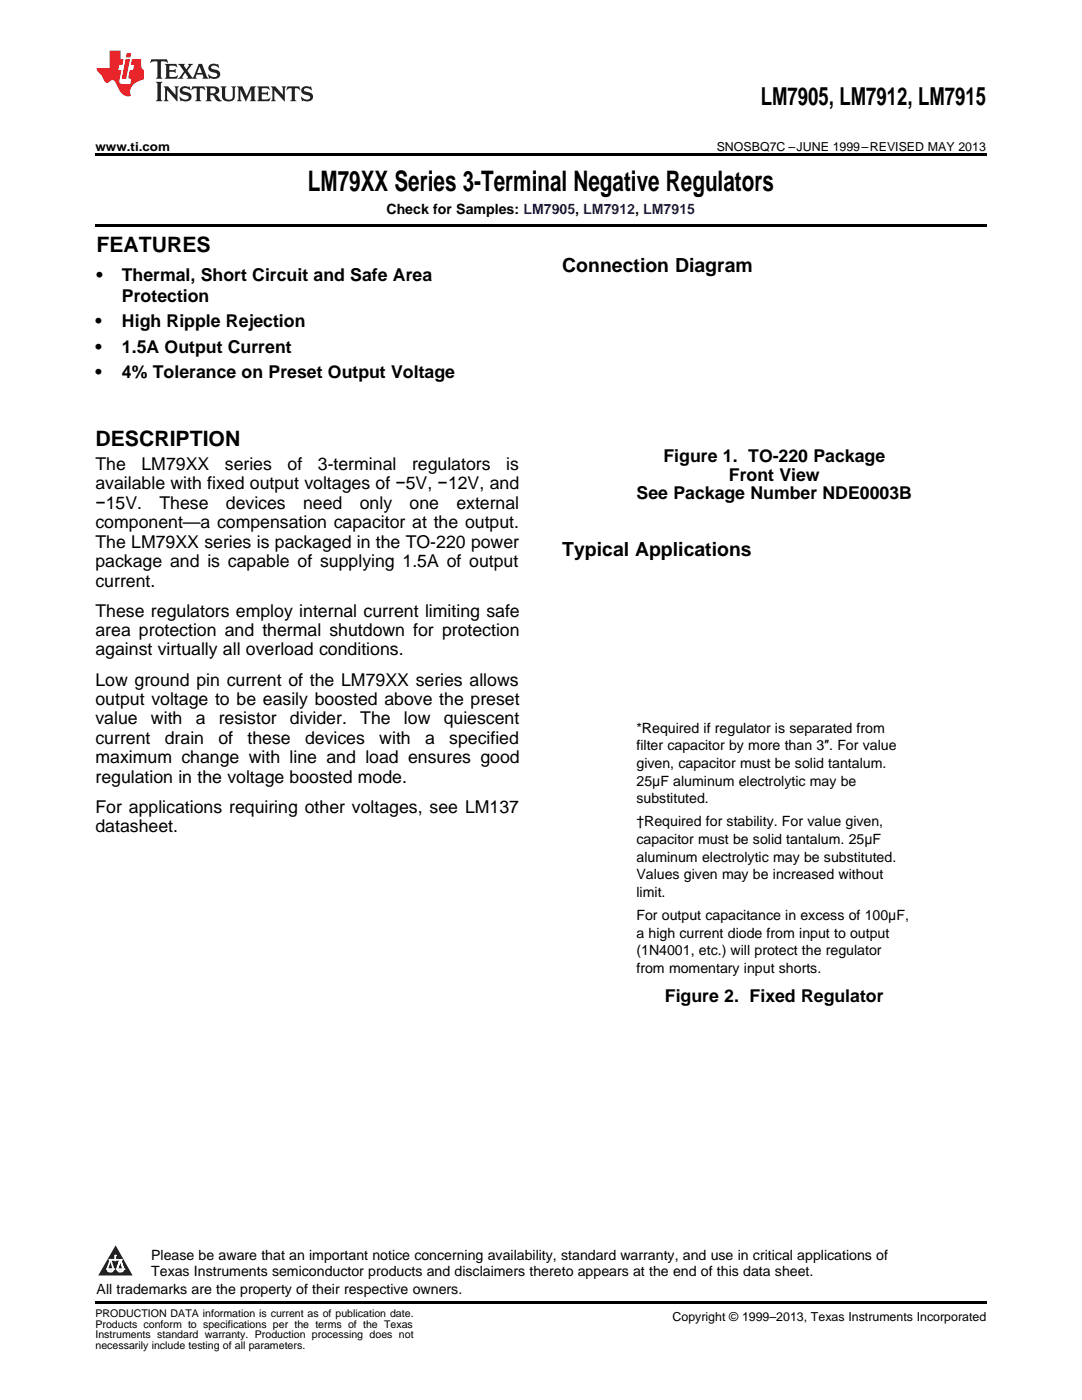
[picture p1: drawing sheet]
<svg xmlns="http://www.w3.org/2000/svg" width="216mm" height="279mm" viewBox="0 0 216 279" stroke-linecap="round" stroke-linejoin="round" font-family="sans-serif">
<defs><g id="words">
<text font-size="5.6" x="61.4" y="38.1">LM79XX Series 3-Terminal Negative Regulators</text>
<text font-size="4.9" x="151.8" y="21">LM7905, LM7912, LM7915</text>
<g font-size="4.2">
<text x="19.2" y="50.3">FEATURES</text>
<text x="19" y="89">DESCRIPTION</text>
</g>
<g font-size="3.9">
<text x="112.2" y="54.2">Connection Diagram</text>
<text x="112.2" y="110.9">Typical Applications</text>
</g>
<g font-size="3.5">
<text x="19.2" y="56">•</text>
<text x="24.3" y="56">Thermal, Short Circuit and Safe Area</text>
<text x="19" y="65.3">•</text>
<text x="24.3" y="60.3">Protection</text>
<text x="24.3" y="65.3">High Ripple Rejection</text>
<text x="19" y="70.4">•</text>
<text x="24.3" y="70.4">1.5A Output Current</text>
<text x="19" y="75.5">•</text>
<text x="24.3" y="75.5">4% Tolerance on Preset Output Voltage</text>
<text x="19" y="93.8">The</text>
<text x="28.2" y="93.8">LM79XX</text>
<text x="44.9" y="93.8">series</text>
<text x="57.4" y="93.8">of</text>
<text x="63.4" y="93.8">3-terminal</text>
<text x="82.2" y="93.8">regulators</text>
<text x="101" y="93.8">is</text>
<text x="132.4" y="92.3">Figure 1. TO-220 Package</text>
<text x="145.5" y="96">Front View</text>
<text x="19" y="97.6">available with fixed output voltages of −5V, −12V, and</text>
<text x="19" y="101.5">−15V.</text>
<text x="31.8" y="101.5">These</text>
<text x="45.1" y="101.5">devices</text>
<text x="60.5" y="101.5">need</text>
<text x="71.8" y="101.5">only</text>
<text x="81.7" y="101.5">one</text>
<text x="91.1" y="101.5">external</text>
<text x="127" y="99.7">See Package Number NDE0003B</text>
<text x="19" y="105.4">component—a compensation capacitor at the output.</text>
<text x="19" y="109.3">The LM79XX series is packaged in the TO-220 power</text>
<text x="19" y="113.2">package and is capable of supplying 1.5A of output</text>
<text x="19" y="117.1">current.</text>
<text x="19" y="123">These regulators employ internal current limiting safe</text>
<text x="19" y="126.9">area protection and thermal shutdown for protection</text>
<text x="19" y="130.8">against virtually all overload conditions.</text>
<text x="19" y="136.8">Low ground pin current of the LM79XX series allows</text>
<text x="19" y="140.7">output voltage to be easily boosted above the preset</text>
<text x="19" y="144.6">value</text>
<text x="19" y="148.4">current</text>
<text x="30.1" y="144.6">with</text>
<text x="32.9" y="148.4">drain</text>
<text x="39" y="144.6">a</text>
<text x="43.6" y="148.4">of</text>
<text x="43.7" y="144.6">resistor</text>
<text x="49.4" y="148.4">these</text>
<text x="57.9" y="144.6">divider.</text>
<text x="60.9" y="148.4">devices</text>
<text x="71.9" y="144.6">The</text>
<text x="75.7" y="148.4">with</text>
<text x="80.6" y="144.6">low</text>
<text x="84.8" y="148.4">a</text>
<text x="88.5" y="144.6">quiescent</text>
<text x="89.6" y="148.4">specified</text>
<text x="19" y="152.3">maximum change with line and load ensures good</text>
<text x="19" y="156.2">regulation in the voltage boosted mode.</text>
<text x="19" y="162.2">For applications requiring other voltages, see LM137</text>
<text x="19" y="166.1">datasheet.</text>
<text x="132.7" y="200">Figure 2. Fixed Regulator</text>
</g>
<g font-size="2.8">
<text x="77.1" y="42.7">Check for Samples: LM7905, LM7912, LM7915</text>
<text x="127" y="146.2">*Required if regulator is separated from</text>
<text x="127" y="149.8">filter capacitor by more than 3″. For value</text>
<text x="127" y="153.3">given, capacitor must be solid tantalum.</text>
<text x="127" y="156.8">25μF aluminum electrolytic may be</text>
<text x="127" y="160.3">substituted.</text>
<text x="127" y="164.9">†Required for stability. For value given,</text>
<text x="127" y="168.5">capacitor must be solid tantalum. 25μF</text>
<text x="127" y="172">aluminum electrolytic may be substituted.</text>
<text x="127" y="175.5">Values given may be increased without</text>
<text x="127" y="179">limit.</text>
<text x="127" y="183.6">For output capacitance in excess of 100μF,</text>
<text x="127" y="187.1">a high current diode from input to output</text>
<text x="127" y="190.7">(1N4001, etc.) will protect the regulator</text>
<text x="127" y="194.2">from momentary input shorts.</text>
<text x="30.2" y="251.5">Please be aware that an important notice concerning availability, standard warranty, and use in critical applications of</text>
<text x="30.2" y="254.7">Texas Instruments semiconductor products and disclaimers thereto appears at the end of this data sheet.</text>
<text x="19.3" y="258.2">All trademarks are the property of their respective owners.</text>
</g>
<g font-size="2.5">
<text x="19" y="30.1">www.ti.com</text>
<text x="143" y="30.1">SNOSBQ7C –JUNE 1999–REVISED MAY 2013</text>
<text x="134.2" y="263.6">Copyright © 1999–2013, Texas Instruments Incorporated</text>
</g>
<g font-size="2.1">
<text x="19" y="262.9">PRODUCTION DATA information is current as of publication date.</text>
<text x="19" y="265">Products conform to specifications per the terms of the Texas</text>
<text x="19" y="267.1">Instruments standard warranty. Production processing does not</text>
<text x="19" y="269.2">necessarily include testing of all parameters.</text>
</g>
<g font-size=".4" fill="#fff">
<text x="19" y="50.2">1</text>
<text x="19" y="258.2">2</text>
</g>
</g></defs>
<path d="M19 259.7h177.8v.5h-177.8z" fill="#000"/>
<path d="M23.1 248.5l3.4 6.1h-6.9z" fill="#231f20"/>
<path d="M21.4 253.3h1.2l-.3 .5h-.3a.55 .55 0 0 1-.6-.5z" fill-rule="evenodd" fill="#fff"/>
<path d="M21.4 253.3h1.2l-.3 .5h-.3a.55 .55 0 0 1-.6-.5z" fill="none" stroke="#231f20" stroke-width=".34"/>
<path d="M21.4 253.3l1.2 .1-.3 .4h-.5z" fill="none" stroke="#fff" stroke-width=".34"/>
<path d="M23 251.5h.1" fill="none" stroke="#fff" stroke-width=".34"/>
<path d="M23 250.6v.9z" fill="#fff"/>
<path d="M23 250.6v.9z" fill="none" stroke="#fff" stroke-width=".34"/>
<circle cx="23" cy="250.6" r=".17" fill="#fff"/>
<path d="M21.9 251.4h.1" fill="none" stroke="#fff" stroke-width=".34"/>
<path d="M21.9 251.4h2.3z" fill="#fff"/>
<path d="M21.9 251.4h2.3z" fill="none" stroke="#fff" stroke-width=".34"/>
<circle cx="24.2" cy="251.4" r=".17" fill="#fff"/>
<path d="M23.3 253.3h.1" fill="none" stroke="#fff" stroke-width=".34"/>
<path d="M24 251.4l-.7 1.9z" fill="#fff"/>
<path d="M24 251.4l-.7 1.9z" fill="none" stroke="#fff" stroke-width=".34"/>
<path d="M24 251.4l.7 1.9z" fill="#fff"/>
<path d="M24 251.4l.7 1.9z" fill="none" stroke="#fff" stroke-width=".34"/>
<path d="M24.6 253.3h.1" fill="none" stroke="#fff" stroke-width=".34"/>
<circle cx="21.4" cy="253.3" r=".17" fill="#fff"/>
<path d="M22.1 251.4l-.7 1.9z" fill="#fff"/>
<path d="M22.1 251.4l-.7 1.9z" fill="none" stroke="#fff" stroke-width=".34"/>
<path d="M22.1 251.4l.5 1.9z" fill="#fff"/>
<path d="M22.1 251.4l.5 1.9z" fill="none" stroke="#fff" stroke-width=".34"/>
<circle cx="22.6" cy="253.3" r=".17" fill="#fff"/>
<path d="M23.4 253.3h1.3a.65 .65 0 0 1-.7 .5 .65 .65 0 0 1-.6-.5z" fill-rule="evenodd" fill="#fff"/>
<path d="M23.4 253.3h1.3a.65 .65 0 0 1-.7 .5 .65 .65 0 0 1-.6-.5z" fill="none" stroke="#231f20" stroke-width=".34"/>
<path d="M23.4 253.3h1.3l-.4 .5h-.6z" fill="none" stroke="#fff" stroke-width=".34"/>
<path d="M23.3 253.3h.1" fill="none" stroke="#fff" stroke-width=".34"/>
<circle cx="24.7" cy="253.3" r=".17" fill="#fff"/>
<path d="M19 30.6h177.8v.5h-177.8zM19 44.7h177.8v.5h-177.8z" fill="#000"/>
<path d="M30.2 11.8l-.2 .8a1.31 1.31 0 0 1 1.4-.3v2.9l-.3 .5h1.3l-.3-.5v-2.7l.3-.3a1.09 1.09 0 0 1 1.1 .4l-.2-.8zM32.9 12.8l.3 .4v2l-.3 .5h2.4l.2-.7a1.48 1.48 0 0 1-1.7 .3v-1l1 .1 .2 .2v-.9l-.2 .3h-1v-.7l.2-.2a1.73 1.73 0 0 1 1.4 .3l-.2-.6zM35.5 12.8l1.2 1.4-.7 1-.5 .5h1.1l-.2-.3 .5-.9 .6 .9-.2 .3h2l-.3-.3 .2-.5h1.2l.2 .5-.2 .3h1.2l-.3-.4-1-2.5h-.6l-1.3 2.7-1-1.4 1.1-1.3h-1l.2 .2-.5 .9-.5-.9 .2-.2zM39.8 13.3l.5 1.3h-1zM41.9 12.9a.83 .83 0 0 0-.3 1 .83 .83 0 0 0 .8 .5l.8 .2 .2 .3a1 1 0 0 1-1 .5 1 1 0 0 1-.8-.6l.1 .9 .2-.1a1.65 1.65 0 0 0 2-.5 .89 .89 0 0 0-.8-1.2l-.8-.2-.2-.3a.91 .91 0 0 1 1.6 .2l-.2-.8h-.4a1.34 1.34 0 0 0-1.2 .1zM31.1 16.3l.3 .5v2.9l-.3 .5h1.3l-.3-.5v-2.9l.3-.5zM32.7 17.2l.2 .5v2l-.2 .5h.9l-.3-.5 .1-1.7 2 2.2v-2.5l.3-.5h-.9l.2 .3v1.4l-1.5-1.7zM36.2 17.4a.83 .83 0 0 0-.3 .9 .83 .83 0 0 0 .8 .6l.8 .2 .2 .3a1 1 0 0 1-1 .5 1 1 0 0 1-.8-.6l.1 .9 .2-.1a1.66 1.66 0 0 0 2-.5 .89 .89 0 0 0-.9-1.2l-.7-.2-.2-.3a.91 .91 0 0 1 1.6 .2l-.2-.9-.4 .1a1.36 1.36 0 0 0-1.2 .1zM38.4 17.2l-.2 .9a.61 .61 0 0 1 1.1-.3v1.9l-.4 .5h1.3l-.3-.5v-1.9l.2-.2a.81 .81 0 0 1 .8 .5l-.1-.9zM41 17.2l.3 .5v2l-.3 .5h1.3l-.3-.3v-.9a.72 .72 0 0 1 .9 .6 .85 .85 0 0 0 1.4 .5l-.5-.3-.5-.7-.3-.3a.78 .78 0 0 0 .7-.7 .78 .78 0 0 0-.7-.8zM42 17.7l.2-.1a.6 .6 0 0 1 .7 .1 .6 .6 0 0 1 .1 .7l-.2 .2h-.8zM44 17.2l.3 .3a3.4 3.4 0 0 0 .3 2.4 1.57 1.57 0 0 0 2.2-.3l.1-2.1 .2-.3h-1l.3 .5v1.5a.76 .76 0 0 1-.7 .7 .76 .76 0 0 1-.8-.7v-1.5l.3-.5zM47.3 17.2l.3 .5v2l-.3 .5h.9l-.2-.5v-1.8l1 2.3 1.1-2.3v1.8l-.2 .5h1.2l-.3-.5v-2l.3-.5h-1.1l-.8 2-.8-2zM51.3 17.2l.3 .5v2l-.3 .5h2.4l.2-.7a1.49 1.49 0 0 1-1.6 .3l-.1-1h1l.3 .3v-.9l-.3 .3h-1v-.7l.3-.2a1.73 1.73 0 0 1 1.4 .3l-.3-.7zM54.1 17.2l.3 .5v2l-.3 .5h1l-.4-.5 .1-1.7 2 2.2v-2.5l.3-.5h-.9l.2 .3v1.4l-1.5-1.7zM57.4 17.2l-.2 .9a.8 .8 0 0 1 1-.5v2.1l-.3 .5h1.3l-.4-.5v-1.9l.2-.2a.81 .81 0 0 1 .9 .5l-.2-.9zM60.4 17.4a.83 .83 0 0 0-.3 .9 .83 .83 0 0 0 .8 .6l.8 .2 .2 .3a1 1 0 0 1-1 .5 1 1 0 0 1-.8-.6l.2 .9 .1-.1a1.66 1.66 0 0 0 2-.5 .89 .89 0 0 0-.8-1.2l-.8-.2-.2-.3a.91 .91 0 0 1 1.6 .2l-.2-.9-.3 .1a1.35 1.35 0 0 0-1.3 .1z" fill="#231f20"/>
<path d="M21.9 10.1v3.5h-2.6a2.13 2.13 0 0 0 .9 1.4l.4 .6a.94 .94 0 0 0 1.1 .9 .75 .75 0 0 1 .6-.5 .75 .75 0 0 1 .7 .4l.5 1a2.1 2.1 0 0 0 2.6 1.7 2.2 2.2 0 0 1 1.7-3l.9-.3v-1.8a1.16 1.16 0 0 1-.5-1v-1.2h-1.9l-.2 1.2h.7l-.3 1h-.6l-.3 1.3v.3l.6 .1-.2 1.1h-.9a.93 .93 0 0 1-1.3-.8l.4-2h-.6l.2-1h.6l.3-1.2h-.6v-1.7zM25.1 11.8l-.8 3.9h.9l.7-3.9zM25.3 10.6l-.2 .9h.9l.2-.9z" fill="#ee1d23"/>
<use href="#words"/>
</svg>
